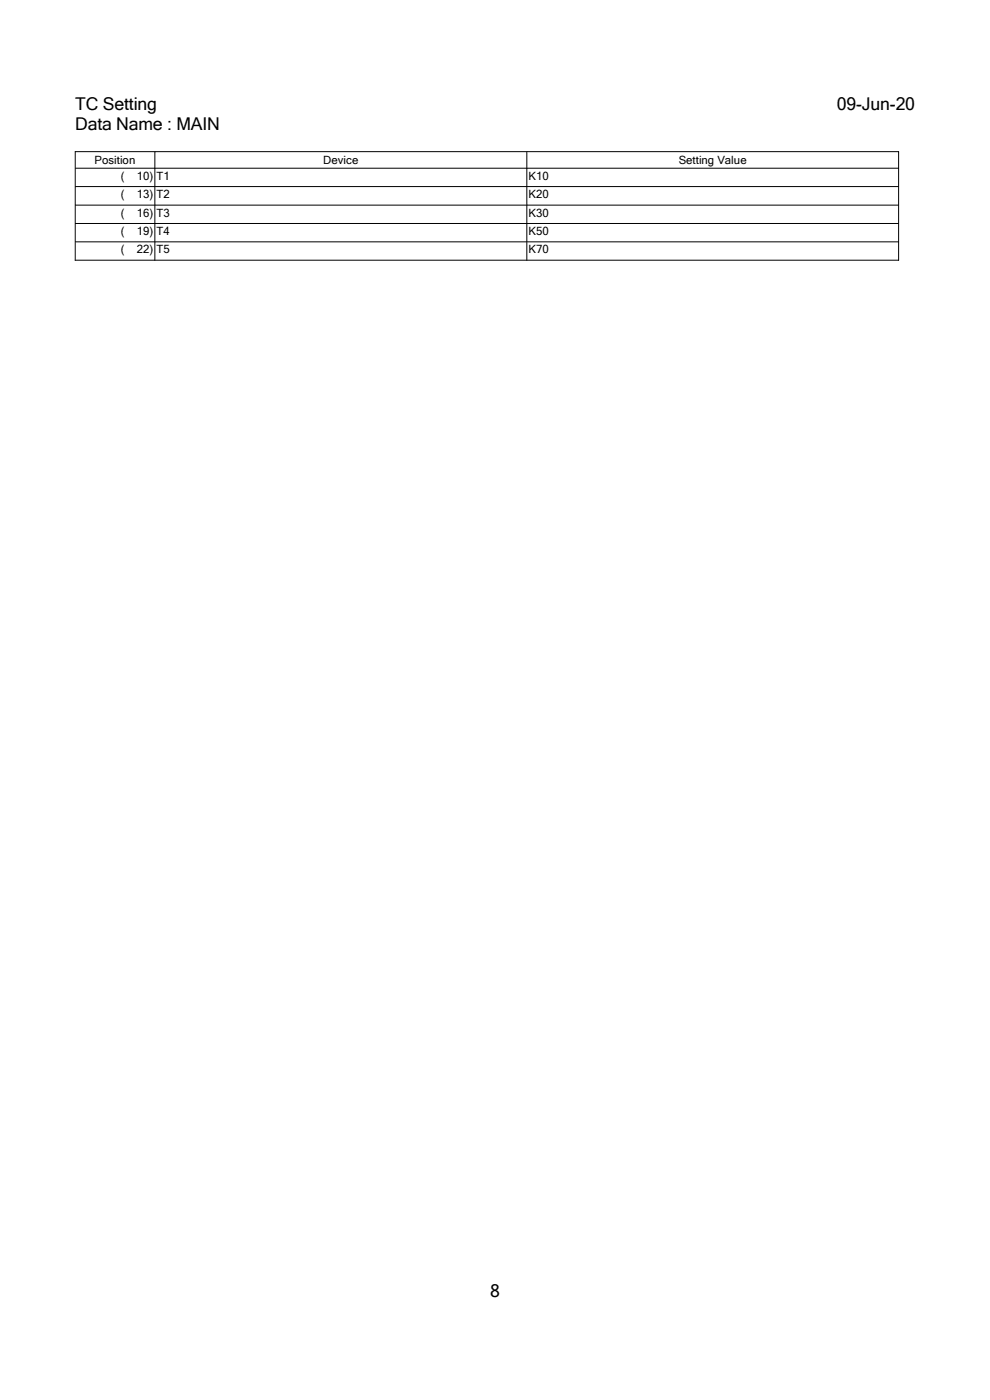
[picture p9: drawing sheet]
<svg xmlns="http://www.w3.org/2000/svg" width="210mm" height="297mm" viewBox="0 0 210 297" stroke-linecap="round" stroke-linejoin="round" font-family="sans-serif">
<defs><g id="words">
<g font-size="3.7">
<text x="16" y="23.4">TC Setting</text>
<text x="177.5" y="23.4">09-Jun-20</text>
<text x="16" y="27.5">Data Name : MAIN</text>
<text x="104" y="275.1">8</text>
</g>
<g font-size="2.4">
<text x="20.1" y="34.8">Position</text>
<text x="68.6" y="34.8">Device</text>
<text x="144" y="34.8">Setting Value</text>
<text x="25.7" y="38.1">(</text>
<text x="29" y="38.1">10) T1</text>
<text x="112.1" y="38.1">K10</text>
<text x="25.7" y="42">(</text>
<text x="25.7" y="46">(</text>
<text x="29" y="42">13) T2</text>
<text x="29" y="46">16) T3</text>
<text x="112.1" y="42">K20</text>
<text x="112.1" y="46">K30</text>
<text x="25.7" y="49.9">(</text>
<text x="25.7" y="53.8">(</text>
<text x="29" y="49.9">19) T4</text>
<text x="29" y="53.8">22) T5</text>
<text x="112.1" y="49.9">K50</text>
<text x="112.1" y="53.8">K70</text>
</g>
</g></defs>
<path d="M16 35.7h174.6M16 39.6h174.6M32.9 32.2v23M111.8 32.2v23M16 55.2v-23h174.6v23M16 55.2h174.6M16 43.5h174.6M16 47.4h174.6M16 51.3h174.6" fill="none" stroke="#000" stroke-width=".21"/>
<path d="M104 271.7h2v4.2h-2z" fill="#fff"/>
<use href="#words"/>
</svg>
